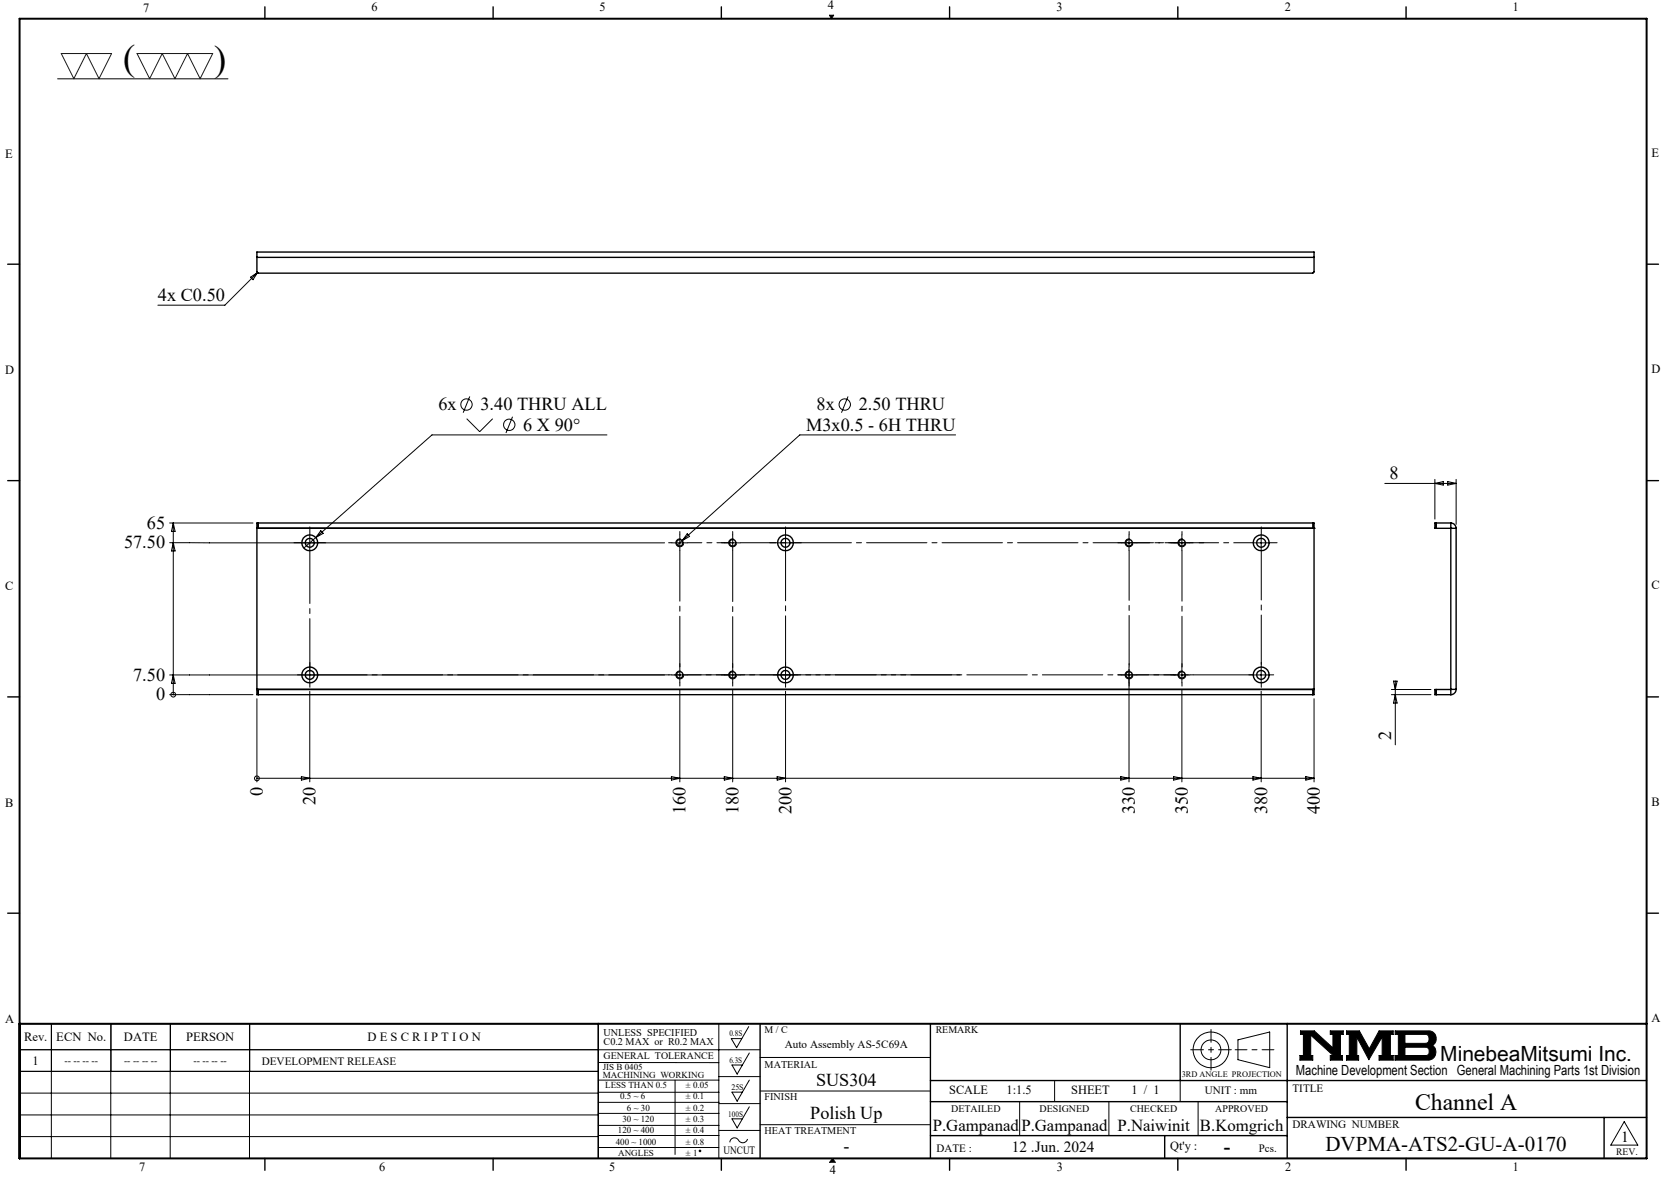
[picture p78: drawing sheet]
<svg xmlns="http://www.w3.org/2000/svg" width="420mm" height="297mm" viewBox="0 0 420 297" stroke-linecap="round" stroke-linejoin="round" font-family="sans-serif">
<defs><g id="words">
<g font-size="9.2">
<text x="31.1" y="17.7">(</text>
<text x="54" y="17.8">)</text>
</g>
<text font-size="6" x="356.9" y="280">Channel A</text>
<g font-size="5.3">
<text x="363.3" y="267.7">MinebeaMitsumi Inc.</text>
<text x="334.3" y="290.4">DVPMA-ATS2-GU-A-0170</text>
</g>
<text font-size="4.9" x="308.8" y="290.9">-</text>
<g font-size="4.6">
<text x="39.8" y="75.9">4x C0.50</text>
<text x="110.6" y="103.5">6x</text>
<text x="121.2" y="103.5">3.40 THRU ALL</text>
<text x="206" y="103.5">8x</text>
<text x="216.6" y="103.5">2.50 THRU</text>
<text x="132" y="108.6">6 X 90°</text>
<text x="203.4" y="108.6">M3x0.5 - 6H THRU</text>
<text x="350.5" y="120.9">8</text>
<text x="37.1" y="133.4">65</text>
<text x="31.3" y="138.4">57.50</text>
<text x="33.6" y="171.8">7.50</text>
<text x="39.4" y="176.7">0</text>
<text x="350.9" y="186.8" transform="rotate(-90 350.9 186.8)">2</text>
<text x="66.3" y="200.8" transform="rotate(-90 66.3 200.8)">0</text>
<text x="79.6" y="203.1" transform="rotate(-90 79.6 203.1)">20</text>
<text x="173" y="205.4" transform="rotate(-90 173 205.4)">160</text>
<text x="186.3" y="205.4" transform="rotate(-90 186.3 205.4)">180</text>
<text x="199.6" y="205.4" transform="rotate(-90 199.6 205.4)">200</text>
<text x="286.3" y="205.4" transform="rotate(-90 286.3 205.4)">330</text>
<text x="299.6" y="205.4" transform="rotate(-90 299.6 205.4)">350</text>
<text x="319.6" y="205.4" transform="rotate(-90 319.6 205.4)">380</text>
<text x="333" y="205.4" transform="rotate(-90 333 205.4)">400</text>
<text x="205.9" y="274.1">SUS304</text>
<text x="204.4" y="282.4">Polish Up</text>
<text x="212.8" y="290.6">-</text>
</g>
<g font-size="4.2">
<text x="235.3" y="285.5">P.Gampanad</text>
<text x="257.6" y="285.5">P.Gampanad</text>
<text x="281.9" y="285.5">P.Naiwinit</text>
<text x="302.7" y="285.5">B.Komgrich</text>
</g>
<g font-size="3.9">
<text x="255.2" y="290.6">12 .Jun. 2024</text>
<text x="408.9" y="288.2">1</text>
</g>
<text font-size="3.5" x="326.9" y="271.4">Machine Development Section General Machining Parts 1st Division</text>
<g font-size="3.2">
<text x="36.1" y="2.9">7</text>
<text x="93.7" y="2.8">6</text>
<text x="151.3" y="2.8">5</text>
<text x="208.8" y="2.2">4</text>
<text x="266.5" y="2.8">3</text>
<text x="324.1" y="2.8">2</text>
<text x="381.6" y="2.8">1</text>
<text x="1.3" y="39.8">E</text>
<text x="416.6" y="39.5">E</text>
<text x="1.3" y="94.3">D</text>
<text x="416.6" y="94.1">D</text>
<text x="1.3" y="148.9">C</text>
<text x="416.6" y="148.7">C</text>
<text x="1.3" y="203.6">B</text>
<text x="416.6" y="203.3">B</text>
<text x="416.6" y="258">A</text>
<text x="1.3" y="258.1">A</text>
<text x="6.1" y="262.7">Rev.</text>
<text x="14.2" y="262.7">ECN No.</text>
<text x="31.3" y="262.7">DATE</text>
<text x="46.9" y="262.7">PERSON</text>
<text x="92.7" y="262.7">D E S C R I P T I O N</text>
<text x="8.2" y="268.7">1</text>
<text x="239.4" y="276.2">SCALE</text>
<text x="253.9" y="276.2">1:1.5</text>
<text x="270.2" y="276.2">SHEET</text>
<text x="285.4" y="276.2">1 / 1</text>
<text x="295.2" y="290.1">Qt'y :</text>
<text x="35.1" y="295.5">7</text>
<text x="95.7" y="295.6">6</text>
<text x="153.6" y="295.6">5</text>
<text x="209.3" y="296.3">4</text>
<text x="266.6" y="295.6">3</text>
<text x="324.2" y="295.6">2</text>
<text x="381.6" y="295.6">1</text>
</g>
<g font-size="2.8">
<text x="66" y="268.6">DEVELOPMENT RELEASE</text>
<text x="198" y="264.5">Auto Assembly AS-5C69A</text>
<text x="326" y="275.4">TITLE</text>
<text x="303.9" y="276.2">UNIT : mm</text>
<text x="326" y="284.7">DRAWING NUMBER</text>
<text x="182.5" y="291.2">UNCUT</text>
<text x="236.3" y="290.7">DATE :</text>
<text x="317.6" y="290.6">Pcs.</text>
</g>
<g font-size="2.6">
<text x="152.2" y="261.3">UNLESS SPECIFIED</text>
<text x="152.2" y="263.7">C0.2 MAX or R0.2 MAX</text>
<text x="192.9" y="269.4">MATERIAL</text>
<text x="192.9" y="277.7">FINISH</text>
<text x="192.9" y="286.3">HEAT TREATMENT</text>
</g>
<g font-size="2.5">
<text x="192.9" y="260.7">M / C</text>
<text x="236" y="260.7">REMARK</text>
<text x="16.3" y="268.5">-- -- -- --</text>
<text x="31.3" y="268.5">-- -- -- --</text>
<text x="48.8" y="268.5">-- -- -- --</text>
<text x="152.3" y="267.3">GENERAL TOLERANCE</text>
<text x="239.9" y="280.5">DETAILED</text>
<text x="262.2" y="280.5">DESIGNED</text>
<text x="285.1" y="280.5">CHECKED</text>
<text x="306.6" y="280.5">APPROVED</text>
<text x="407.7" y="291.5">REV.</text>
</g>
<g font-size="2.3">
<text x="152.1" y="270">JIS B 0405</text>
<text x="152.1" y="272.1">MACHINING WORKING</text>
<text x="152.7" y="274.6">LESS THAN 0.5</text>
<text x="173" y="274.6">± 0.05</text>
<text x="156.4" y="277.4">0.5 ~ 6</text>
<text x="158.1" y="280.3">6 ~ 30</text>
<text x="173" y="277.4">± 0.1</text>
<text x="173" y="280.3">± 0.2</text>
<text x="155.9" y="286">120 ~ 400</text>
<text x="157" y="283.2">30 ~ 120</text>
<text x="173" y="283.2">± 0.3</text>
<text x="173" y="286">± 0.4</text>
<text x="155.3" y="288.9">400 ~ 1000</text>
<text x="155.9" y="291.7">ANGLES</text>
<text x="173" y="288.9">± 0.8</text>
<text x="173" y="291.7">± 1</text>
</g>
<g font-size="2.1">
<text x="184" y="261.5">0.8S</text>
<text x="184" y="268.1">6.3S</text>
<text x="184.5" y="275">25S</text>
<text x="298.1" y="271.8">3RD ANGLE PROJECTION</text>
<text x="183.7" y="281.9">100S</text>
</g>
</g></defs>
<g fill="none" stroke="#000" stroke-width=".25">
<path d="M14.5 19.9h43M209.2 3.8h1.1l-.6 .9zM63.2 70l1.8-1.2-1.2 1.8zM65 68.8l-8.3 8.2h-16.9M117.7 105.7l3.3 3.2 3.3-3.2M118.5 100l-1.7 4.1M129.3 105.2l-1.7 4.1M153.1 109.7h-44.1l-32.3 28.6M213.9 100l-1.6 4.1M241.1 109.7h-39.3l-29.7 26.7M42.8 136.9l124.8 .1M42.8 132h21"/>
<path d="M43.7 132v43.3M43.7 132l.5 2.1h-.9zM43.7 136.9l.5 2.1h-.9zM78.1 135v4M80.9 133.9l.6 .7-1.8 1zM169.5 137h4M171.5 135v4M171.7 136a1 1 0 0 0-1.2 .7 1 1 0 0 0 .7 1.2 1 1 0 0 0 1.2-.7M172.1 136.4l-1.2 1.1M173.4 134.7l.6 .7-1.9 1zM182.8 137h4M184.8 135v4"/>
<path d="M185.1 136a1 1 0 0 0-1.3 .7 1 1 0 0 0 .7 1.2 1 1 0 0 0 1.3-.7M196.1 137h4M198.2 135v4M282.8 137h4M284.8 135v4M285.1 136a1 1 0 0 0-1.3 .7 1 1 0 0 0 .8 1.2 1 1 0 0 0 1.2-.7M296.2 137h3.9M298.1 135v4M298.4 136a1 1 0 0 0-1.2 .7 1 1 0 0 0 .7 1.2 1 1 0 0 0 1.2-.7M316.1 137h4M318.1 135v4M349.3 122h18"/>
<path d="M361.9 121v10M361.9 122l2.2-.5v.9zM365.2 121.5l2.1 .5-2.1 .4zM367.3 121v11.3M42.8 170.3h124.8M42.8 175.3h21M43.7 170.3l.5 2.1h-.9zM43.7 175.3h.1M64.8 176.3v21M78.1 174.4v22.9M78.1 168.3v4M169.5 170.3h4"/>
<path d="M171.5 174.1v23.2M171.5 168.3v4M171.7 169.3a1 1 0 0 0-1.2 .7 1 1 0 0 0 .7 1.3 1 1 0 0 0 1.2-.7M182.8 170.3h4M184.8 174.1v23.2M184.8 168.3v4M185.1 169.3a1 1 0 0 0-1.3 .7 1 1 0 0 0 .7 1.3 1 1 0 0 0 1.3-.7M196.1 170.3h4M198.2 174.4v22.9M198.2 168.3v4M282.8 170.3h4M284.8 168.3v29"/>
<path d="M285.1 169.3a1 1 0 0 0-1.3 .7 1 1 0 0 0 .8 1.3 1 1 0 0 0 1.2-.7M296.2 170.3h3.9M298.1 174.1v23.2M298.1 168.3v4M298.4 169.3a1 1 0 0 0-1.2 .7 1 1 0 0 0 .7 1.3 1 1 0 0 0 1.2-.7M316.1 170.3h4M318.1 174.4v22.9M318.1 168.3v4M331.5 176.3v21M351 175.3h10M351 174h10M351.5 171.9h.9l-.4 2.1z"/>
<path d="M352 171.9v16.1M352 175.3l.4 2.1h-.9zM64.8 196.4h.1M64.8 196.4h266.7M76 196l2.1 .4-2.1 .4zM169.4 196l2.1 .4-2.1 .4zM182.7 196l2.1 .4-2.1 .4zM196 196l2.2 .4-2.2 .4zM282.7 196l2.1 .4-2.1 .4zM296.1 196l2 .4-2 .4zM316.1 196l2 .4-2 .4zM329.4 196l2.1 .4-2.1 .4z"/>
<path d="M12.9 258.3v34M13 258.3v12M27.9 258.3v34M28 258.3v12M42.9 258.3v34M43 258.3v12M62.9 258.3v34M63 258.3v12M150.9 258.3v34M181.3 258.3v34M188.9 259l-3.1 5.4-1.3-2.3h2.6M4.9 264.9h186.8"/>
<path d="M4.9 275.8h146M5 270.3v-12h146v12l-146.1 .1M5 264.9h146M150.9 278.2h30.4M150.9 275.6h30.4M150.9 272.6h30.4M150.9 268.1h30.4M170.3 272.6v18.7M181.3 271.7h10.4M181.3 278.5h10.4M189 279.3l-3.1 5.3-1.3-2.3h2.7M189 265.7l-3.1 5.3-1.3-2.3h2.7"/>
<path d="M189 272.6l-3.1 5.3-1.3-2.3h2.7M191.7 266.8h43M191.7 275.3h43M257.2 278v8.6M266 272.7v5.3M279.7 278v8.6M297.7 272.7v5.3M302.2 278v8.6M312.3 262.4l8-2v9l-8-2zM328 260.1h3.5l4.7 4.3v-3.4h-.6v-.9h3.2v.9h-.7v5.3h.5v1.2h-3v-1.2h.7l-5.7-5.1v5.1h.6v1.2h-3.3v-1.2h.9v-5.3h-.8zM339.7 260.1h3.2l2.5 4.6 2.5-4.6h3.5v.9h-.7v5.3h.7v1.2h-3.5v-1.2h.8v-4.6l-3.4 5.7-3-5.7v4.6h.4v1.2h-3v-1.2h.7v-5.3h-.7zM351.9 260.1h8.4a1.97 1.97 0 0 1 1.9 1.5 1.97 1.97 0 0 1-.9 2.2 2.03 2.03 0 0 1 .8 2.2 2.03 2.03 0 0 1-1.8 1.5h-8.4v-1.2h.8v-5.3h-.8z"/>
<path d="M354.4 261h5.4l.6 .5v1.2l-.4 .5-.3 .1h-5.3zM354.4 264.3h5.4l.6 .4 .1 1a.79 .79 0 0 1-.8 .6h-5.3zM4.9 281.3h146M4.9 286.8h146M150.9 280.9h30.4M150.9 286.5h30.4M150.9 284h30.4M150.9 289.6h30.4M181.3 285.3h10.4M188.6 287.4a1.29 1.29 0 0 1-1.2 1 1.29 1.29 0 0 1-1.3-.9 1.14 1.14 0 0 0-1.3-.3 1.14 1.14 0 0 0-.7 1.1M191.7 283.8h43M210 292.3l.7 1"/>
<path d="M409.7 283l3.4 6h-6.8z"/>
<circle cx="117.7" cy="102.1" r="1.43"/>
<circle cx="128.5" cy="107.2" r="1.43"/>
<circle cx="213.1" cy="102.1" r="1.43"/>
<circle cx="43.7" cy="175.3" r=".59"/>
<circle cx="64.8" cy="196.4" r=".6"/>
<circle cx="305.5" cy="264.9" r="2.51"/>
<circle cx="305.5" cy="264.9" r="4.5"/>
<circle cx="176.6" cy="290.4" r=".2"/>
</g>
<path d="M286.8 170.3h9.7M311.6 264.9h9.7" fill="none" stroke="#000" stroke-width=".25" stroke-dasharray="15.2 1.3 1.3 1.3" stroke-dashoffset="12.3"/>
<path d="M286.8 137h10.3M305.5 259.8v10.2M300.4 264.9h10.2" fill="none" stroke="#000" stroke-width=".25" stroke-dasharray="15.2 1.3 1.3 1.3" stroke-dashoffset="12"/>
<g fill="none" stroke="#000" stroke-width=".35">
<path d="M66.8 1.7v3M124.4 1.7v3M182 1.7v3M239.5 1.7v3M297.1 1.7v3M354.7 1.7v3M1.9 66.7h3M64.8 64.9v-1.3h266.7v1.3M64.8 64.9v3.7l.4 .3h266l.3-.3v-3.7M64.8 64.9h266.7M415.4 66.7h3M1.9 121.3h3"/>
<path d="M64.8 133.3h.1M64.8 132h266.7v43.3h-266.7zM64.8 133.3h266.7M65.2 132v1.3M331.2 132v1.3M331.5 133.3h.1M362.3 132v1.3M366 133.3h.1M366 132a1.39 1.39 0 0 1 1.3 1.3M366 132h-4v1.3h5.3M366 132v43.3M367.3 133.3v40.7"/>
<path d="M415.4 121.3h3M1.9 175.9h3M64.8 174h266.7zM65.2 174v1.3M331.2 174v1.3M362.3 174v1.3M367.3 174h-5.3v1.3h4M367.3 174a1.39 1.39 0 0 1-1.3 1.3M415.4 175.9h3M1.9 230.4h3M415.4 230.4h3M150.9 258.3v34"/>
<path d="M191.7 258.3v34M234.7 258.3v34M297.7 258.3v14.4M324.7 258.3v34M234.7 272.7h180.7M234.7 278h90M66.8 292.3v3M124.4 292.3v3M182 292.3v3M234.7 286.6h90M239.5 292.3v3M293.8 286.6v5.7"/>
<path d="M297.1 292.3v3M324.7 282h90.7M354.7 292.3v3M404.6 282v10.3"/>
<circle cx="78.1" cy="137" r="1.13"/>
<circle cx="78.1" cy="137" r="2"/>
<circle cx="171.5" cy="137" r=".82"/>
<circle cx="184.8" cy="137" r=".82"/>
<circle cx="198.1" cy="137" r="2"/>
<circle cx="198.2" cy="137" r="1.13"/>
<circle cx="284.8" cy="137" r=".83"/>
<circle cx="298.2" cy="137" r=".83"/>
<circle cx="318.1" cy="137" r="1.13"/>
<circle cx="318.1" cy="137" r="2"/>
<circle cx="78.1" cy="170.3" r="1.13"/>
<circle cx="78.1" cy="170.3" r="2"/>
<circle cx="171.5" cy="170.3" r=".82"/>
<circle cx="184.8" cy="170.3" r=".82"/>
<circle cx="198.1" cy="170.3" r="2"/>
<circle cx="198.2" cy="170.3" r="1.13"/>
<circle cx="284.8" cy="170.3" r=".83"/>
<circle cx="298.2" cy="170.3" r=".83"/>
<circle cx="318.1" cy="170.3" r="1.13"/>
<circle cx="318.1" cy="170.3" r="2"/>
</g>
<path d="M4.9 4.7h410.5v287.6h-410.5zM4.9 258.3h410.5" fill="none" stroke="#000" stroke-width=".5"/>
<path d="M210 292.3l-.7 1h1.4" fill="none" stroke="#00f" stroke-width=".25"/>
<g fill="#000">
<path d="M210 292.3l.7 1h-1.4z"/>
<path d="M209.2 3.8l.5 .9 .6-.9zM328 260.1v.9h.8v5.3h-.9v1.2h3.3v-1.2h-.6v-5.1l5.7 5.1h-.7v1.2h3v-1.2h-.5v-5.3h.7v-.9h-3.2v.9h.6v3.4l-4.7-4.3zM351.9 260.1v.9h.8v5.3h-.8v1.2h8.6l.7-.2 .6-.5 .4-.8v-.8l-.3-.8-.6-.6 .8-.8 .2-1.3-.5-.9-.5-.5-.6-.2zM354.4 264.3h5.4l.6 .4 .1 1-.6 .6h-5.5zM354.4 261l5.5 .1 .5 .5v1.1l-.3 .5-.3 .1h-5.4zM339.7 260.1v.9h.7v5.3h-.7v1.2h3v-1.2h-.4v-4.6l3 5.7 3.4-5.7v4.6h-.8v1.2h3.5v-1.2h-.7v-5.3h.7v-.9h-3.5l-2.5 4.6-2.5-4.6z" fill-rule="evenodd"/>
</g>
<g fill="none" stroke="#000" stroke-width=".25" stroke-dasharray="15.2 1.3 1.3 1.3">
<path d="M76.2 137h-2M78.2 135v-2M80.2 137h2M169.5 137h-.8M171.5 135v-.9M182.8 137h-.8M184.8 135v-.9M196.2 137h-2M198.2 135v-2M200.2 137h2M282.8 137h-.8M284.8 135v-.9"/>
<path d="M296.2 137h-.9M298.2 135v-.9M300.2 137h.8M318.2 135v-2M320.2 137h2M76.2 170.3h-1.2M78.2 168.3v-1.1M78.2 172.3v1.1M169.5 170.3h-.8M171.5 168.3v-.8M171.5 172.3v.8M182.8 170.3h-.8"/>
<path d="M184.8 168.3v-.8M184.8 172.3v.8M196.2 170.3h-1.2M198.2 168.3v-1.1M198.2 172.3v1.1M200.2 170.3h1.1M282.8 170.3h-.8M284.8 168.3v-.8M284.8 172.3v.8M296.2 170.3h-.9M298.2 168.3v-.8M298.2 172.3v.8"/>
<path d="M300.2 170.3h.8M316.2 170.3h-1.2M318.2 168.3v-1.1M318.2 172.3v1.1M320.2 170.3h1.1"/>
</g>
<path d="M186.8 170.3h129.4" fill="none" stroke="#000" stroke-width=".25" stroke-dasharray="15.2 1.3 1.3 1.3" stroke-dashoffset=".1"/>
<path d="M173.5 170.3h10.5" fill="none" stroke="#000" stroke-width=".25" stroke-dasharray="15.2 1.3 1.3 1.3" stroke-dashoffset="11.9"/>
<path d="M171.5 139v29.2M298.2 139v29.2" fill="none" stroke="#000" stroke-width=".25" stroke-dasharray="15.2 1.3 1.3 1.3" stroke-dashoffset="2.5"/>
<path d="M173.5 137h10.9" fill="none" stroke="#000" stroke-width=".25" stroke-dasharray="15.2 1.3 1.3 1.3" stroke-dashoffset="11.7"/>
<path d="M184.8 139v29.4" fill="none" stroke="#000" stroke-width=".25" stroke-dasharray="15.2 1.3 1.3 1.3" stroke-dashoffset="2.4"/>
<path d="M186.8 137h116.9" fill="none" stroke="#000" stroke-width=".25" stroke-dasharray="15.2 1.3 1.3 1.3" stroke-dashoffset="6.3"/>
<path d="M284.8 139v28.8" fill="none" stroke="#000" stroke-width=".25" stroke-dasharray="15.2 1.3 1.3 1.3" stroke-dashoffset="2.7"/>
<path d="M318.2 139v28.6M80.2 170.3h162" fill="none" stroke="#000" stroke-width=".25" stroke-dasharray="15.2 1.3 1.3 1.3" stroke-dashoffset="2.8"/>
<path d="M78.2 139v30.4" fill="none" stroke="#000" stroke-width=".25" stroke-dasharray="15.2 1.3 1.3 1.3" stroke-dashoffset="1.9"/>
<path d="M198.2 139v29" fill="none" stroke="#000" stroke-width=".25" stroke-dasharray="15.2 1.3 1.3 1.3" stroke-dashoffset="2.6"/>
<path d="M316.2 137h-13.7" fill="none" stroke="#000" stroke-width=".25" stroke-dasharray="15.2 1.3 1.3 1.3" stroke-dashoffset="10.3"/>
<path d="M15.5 13.5h12.7l-3.2 6.4-3.2-6.4-3.2 6.4zM34.6 13.5h19.1l-3.2 6.4-3.2-6.4-3.2 6.4-3.2-6.4-3.2 6.4z" fill="none" stroke="#191924" stroke-width=".25"/>
<use href="#words"/>
</svg>
